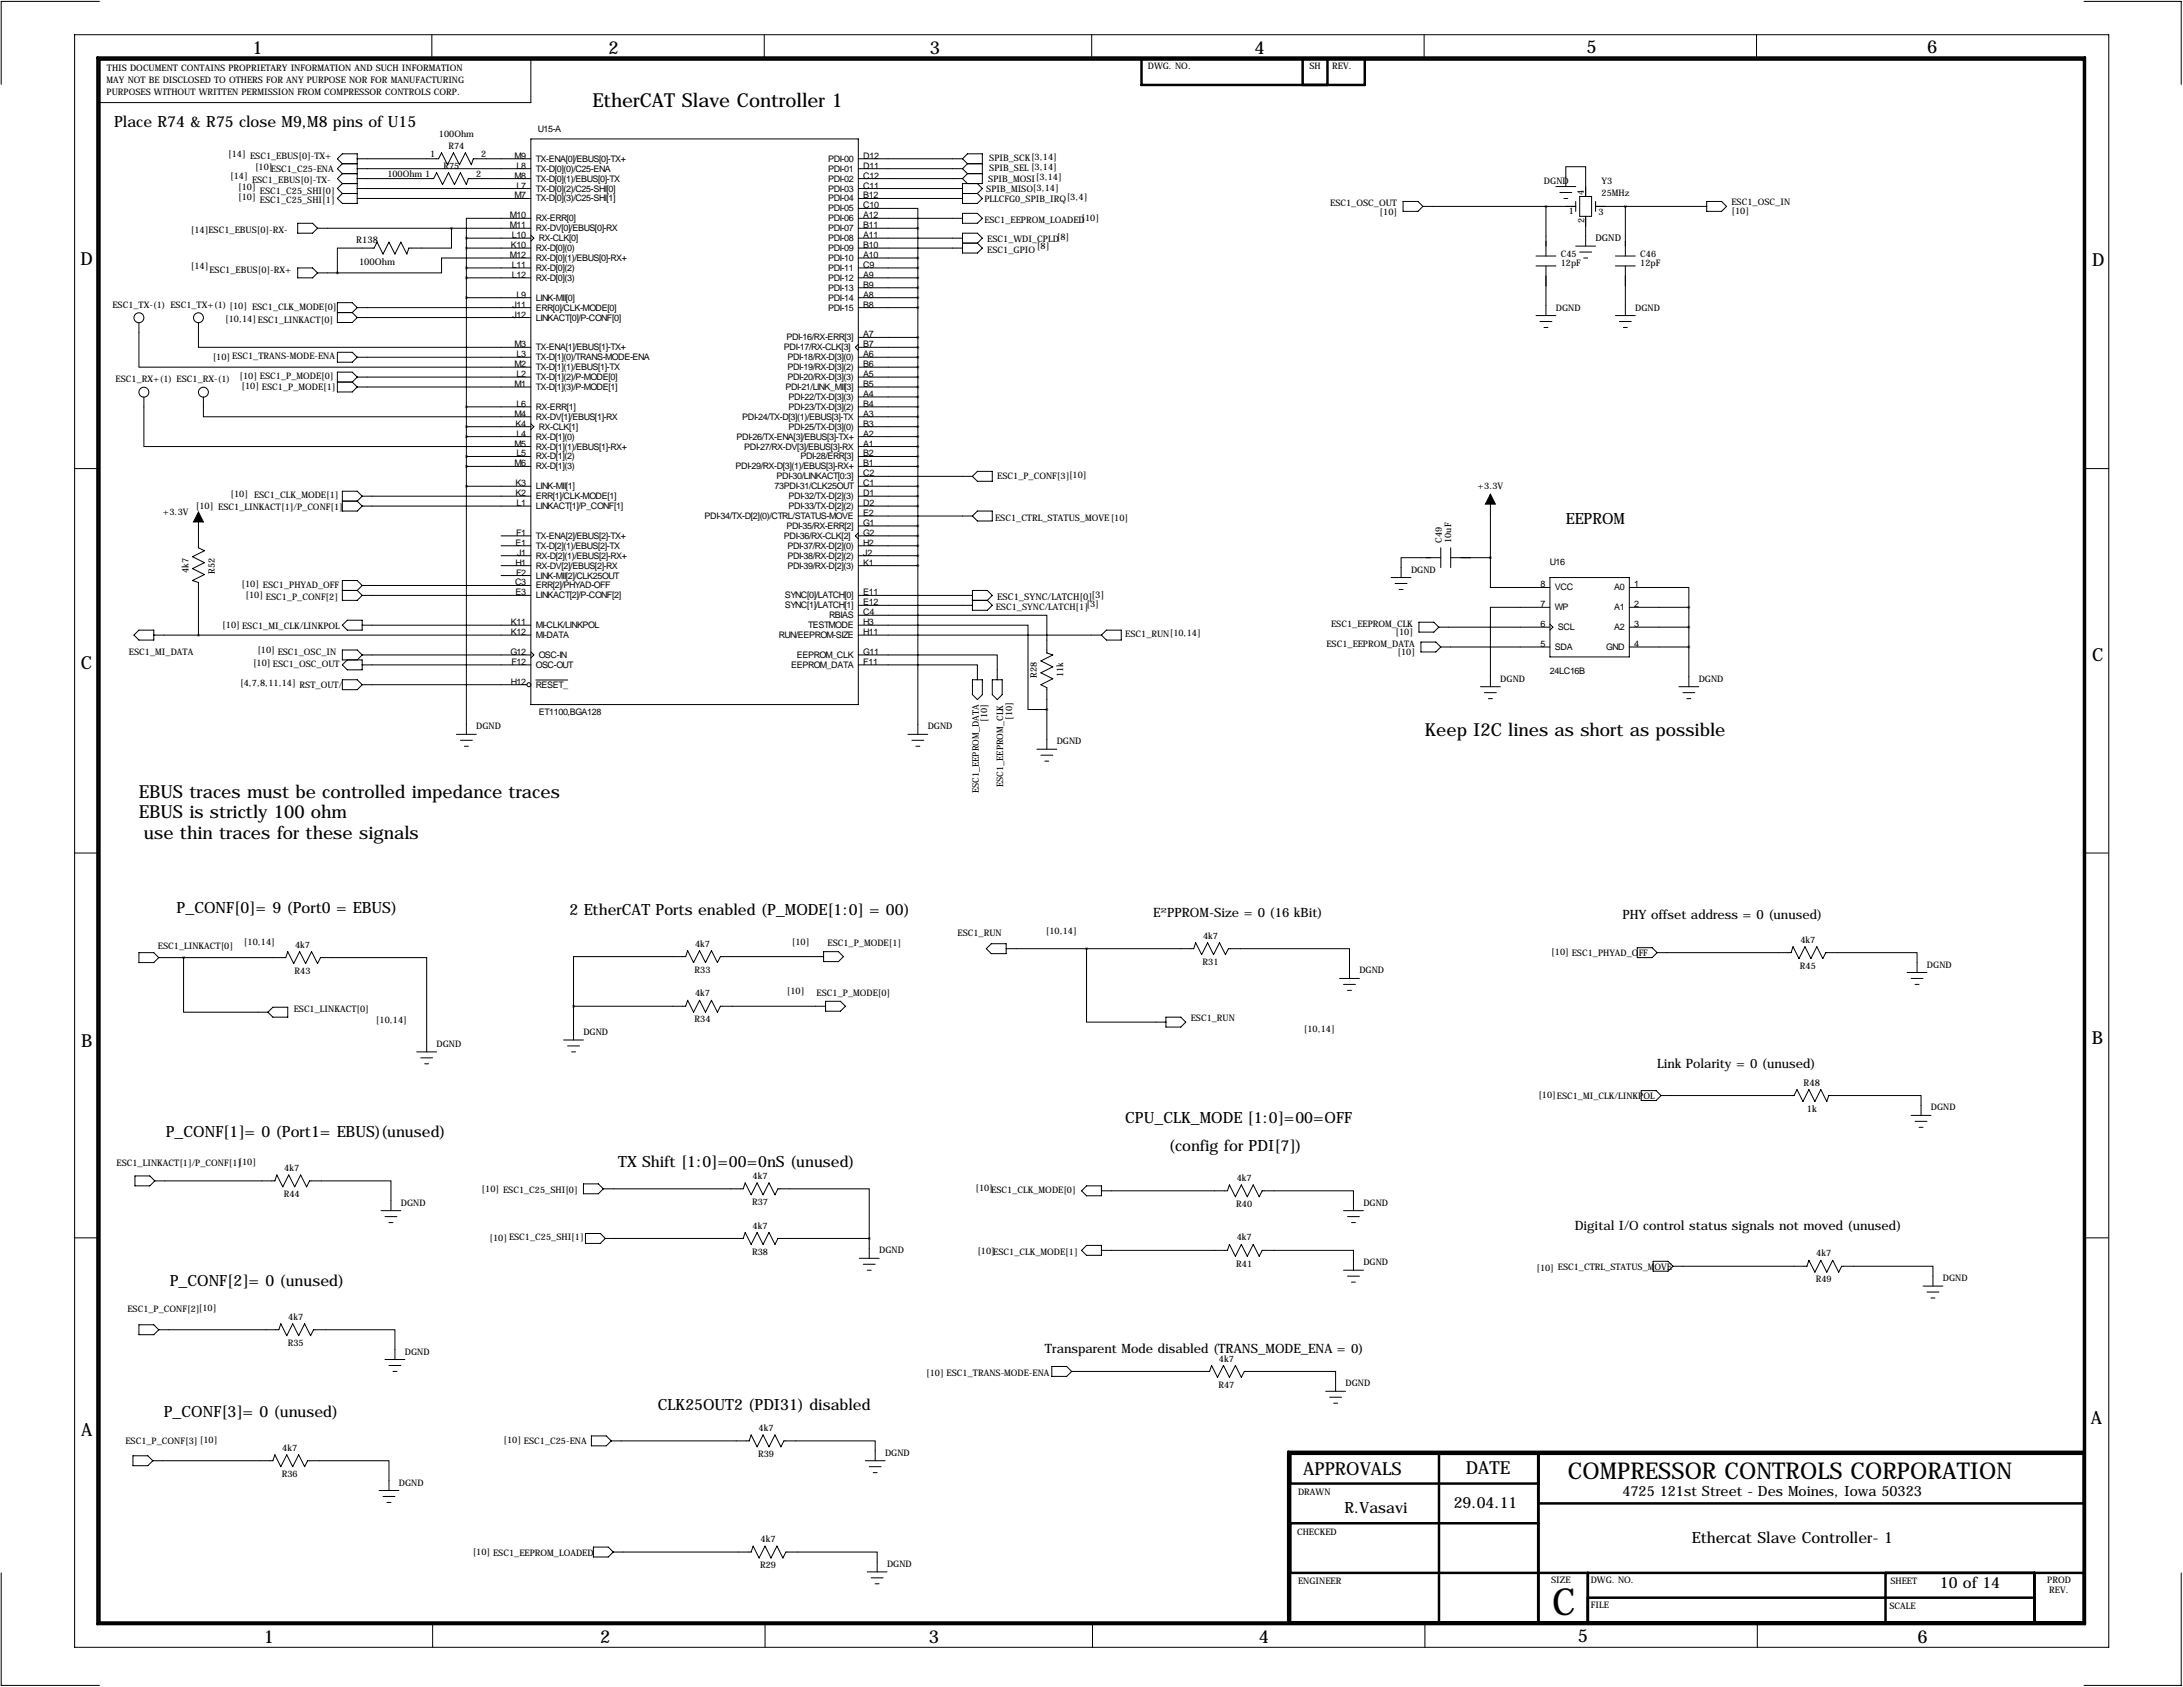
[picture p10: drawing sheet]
<svg xmlns="http://www.w3.org/2000/svg" width="559mm" height="432mm" viewBox="0 0 559 432" stroke-linecap="round" stroke-linejoin="round" font-family="sans-serif">
<defs><g id="words">
<text font-size="9.6" x="397.3" y="413.5">C</text>
<text font-size="5.9" x="401.4" y="378.6">COMPRESSOR CONTROLS CORPORATION</text>
<text font-size="4.9" x="151.6" y="27.4">EtherCAT Slave Controller 1</text>
<g font-size="4.6">
<text x="64.6" y="13.7">1</text>
<text x="155.8" y="13.7">2</text>
<text x="238" y="13.7">3</text>
<text x="321.1" y="13.7">4</text>
<text x="406.1" y="13.5">5</text>
<text x="493.3" y="13.5">6</text>
<text x="20.6" y="67.9">D</text>
<text x="535.6" y="68.1">D</text>
<text x="20.7" y="171.1">C</text>
<text x="535.5" y="169.2">C</text>
<text x="364.7" y="188.5">Keep I2C lines as short as possible</text>
<text x="35.6" y="204.2">EBUS traces must be controlled impedance traces</text>
<text x="35.6" y="209.3">EBUS is strictly 100 ohm</text>
<text x="36.8" y="214.6">use thin traces for these signals</text>
<text x="20.8" y="268.1">B</text>
<text x="535.4" y="267.2">B</text>
<text x="535.2" y="364.5">A</text>
<text x="20.8" y="367.5">A</text>
<text x="333.6" y="377.4">APPROVALS</text>
<text x="375.2" y="377.2">DATE</text>
<text x="67.5" y="420.6">1</text>
<text x="153.6" y="420.6">2</text>
<text x="237.8" y="420.6">3</text>
<text x="322.2" y="420.5">4</text>
<text x="403.9" y="420.4">5</text>
<text x="490.9" y="420.6">6</text>
</g>
<g font-size="4">
<text x="29.2" y="32.5">Place R74 &amp; R75 close M9,M8 pins of U15</text>
<text x="400.8" y="134.1">EEPROM</text>
<text x="45.2" y="233.7">P_CONF[0]= 9 (Port0 = EBUS)</text>
<text x="145.8" y="234.2">2 EtherCAT Ports enabled (P_MODE[1:0] = 00)</text>
<text x="288" y="287.5">CPU_CLK_MODE [1:0]=00=OFF</text>
<text x="42.4" y="291.1">P_CONF[1]= 0 (Port1= EBUS)(unused)</text>
<text x="158.2" y="298.7">TX Shift [1:0]=00=0nS (unused)</text>
<text x="299.2" y="294.6">(config for PDI[7])</text>
<text x="43.4" y="329.2">P_CONF[2]= 0 (unused)</text>
<text x="41.9" y="362.7">P_CONF[3]= 0 (unused)</text>
<text x="168.4" y="360.9">CLK25OUT2 (PDI31) disabled</text>
<text x="344.2" y="387.3">R.Vasavi</text>
<text x="372.1" y="386.1">29.04.11</text>
<text x="433.1" y="395">Ethercat Slave Controller- 1</text>
<text x="496.6" y="406.4">10 of 14</text>
</g>
<text font-size="3.6" x="415.3" y="383">4725 121st Street - Des Moines, Iowa 50323</text>
<g font-size="3.3">
<text x="295.1" y="234.7">E²PPROM-Size = 0 (16 kBit)</text>
<text x="415.3" y="235.2">PHY offset address = 0 (unused)</text>
<text x="424.2" y="273.3">Link Polarity = 0 (unused)</text>
<text x="403.1" y="314.7">Digital I/O control status signals not moved (unused)</text>
<text x="267.5" y="346.2">Transparent Mode disabled (TRANS_MODE_ENA = 0)</text>
</g>
<g font-size="2.4">
<text x="91.2" y="62.2">R138</text>
<text x="408.4" y="61.7">DGND</text>
<text x="91.9" y="67.7">100Ohm</text>
<text x="255.3" y="153.7">ESC1_SYNC/LATCH[0]</text>
<text x="279.4" y="153">[3]</text>
<text x="461.7" y="277.9">R48</text>
<text x="462.5" y="284.6">1k</text>
</g>
<g font-size="2.3">
<text x="293.8" y="17.6">DWG. NO.</text>
<text x="335.2" y="17.7">SH</text>
<text x="341" y="17.7">REV.</text>
<text x="27.3" y="21.1">MAY NOT BE DISCLOSED TO OTHERS FOR ANY PURPOSE NOR FOR MANUFACTURING</text>
<text x="27.4" y="18.3">THIS DOCUMENT CONTAINS PROPRIETARY INFORMATION AND SUCH INFORMATION</text>
<text x="27.3" y="24.2">PURPOSES WITHOUT WRITTEN PERMISSION FROM COMPRESSOR CONTROLS CORP.</text>
<text x="112.4" y="35.1">100Ohm</text>
<text x="137.7" y="33.8">U15-A</text>
<text x="58.4" y="40.2">[14] ESC1_EBUS[0]-TX+</text>
<text x="110.1" y="40.2">1</text>
<text x="114.8" y="38.1">R74</text>
<text x="123.1" y="40.1">2</text>
<text x="131.7" y="40.6">M9</text>
<text x="137.2" y="41.4">TX-ENA[0]/EBUS[0]-TX+</text>
<text x="212" y="41.4">PDI-00</text>
<text x="221" y="40.6">D12</text>
<text x="253.2" y="41.1">SPIB_SCK[3,14]</text>
<text x="58.9" y="45.8">[14]</text>
<text x="64.5" y="46.7">ESC1_EBUS[0]-TX-</text>
<text x="65.3" y="43.5">[10]ESC1_C25-ENA</text>
<text x="99.2" y="45.3">100Ohm 1</text>
<text x="113.5" y="43.2">R75</text>
<text x="121.9" y="45.2">2</text>
<text x="131.7" y="45.7">M8</text>
<text x="132.2" y="43.2">L8</text>
<text x="137.2" y="43.9">TX-D[0](0)/C25-ENA</text>
<text x="137.2" y="46.5">TX-D[0](1)/EBUS[0]-TX</text>
<text x="212" y="46.5">PDI-02</text>
<text x="212" y="43.9">PDI-01</text>
<text x="221" y="45.7">C12</text>
<text x="221" y="43.2">D11</text>
<text x="253" y="46.5">SPIB_MOSI[3,14]</text>
<text x="253.2" y="43.7">SPIB_SEL[3,14]</text>
<text x="395.2" y="47">DGND</text>
<text x="410" y="47">Y3</text>
<text x="61" y="48.6">[10]</text>
<text x="61" y="51.1">[10]</text>
<text x="66.5" y="49.5">ESC1_C25_SHI[0]</text>
<text x="66.5" y="52.1">ESC1_C25_SHI[1]</text>
<text x="131.7" y="50.8">M7</text>
<text x="132.2" y="48.3">L7</text>
<text x="137.2" y="49">TX-D[0](2)/C25-SHI[0]</text>
<text x="137.2" y="51.6">TX-D[0](3)/C25-SHI[1]</text>
<text x="212" y="49">PDI-03</text>
<text x="212" y="51.6">PDI-04</text>
<text x="221" y="48.3">C11</text>
<text x="221" y="50.8">B12</text>
<text x="221" y="53.3">C10</text>
<text x="252" y="51.8">PLLCFG0_SPIB_IRQ</text>
<text x="252.5" y="49">SPIB_MISO[3,14]</text>
<text x="273" y="51.1">[3,4]</text>
<text x="340.5" y="52.8">ESC1_OSC_OUT</text>
<text x="405.4" y="49.8" transform="rotate(-90 405.4 49.8)">4</text>
<text x="410" y="50.3">25MHz</text>
<text x="443.2" y="52.6">ESC1_OSC_IN</text>
<text x="48.9" y="59.5">[14]ESC1_EBUS[0]-RX-</text>
<text x="130.5" y="55.9">M10</text>
<text x="130.5" y="58.4">M11</text>
<text x="137.2" y="56.6">RX-ERR[0]</text>
<text x="137.2" y="59.2">RX-DV[0]/EBUS[0]-RX</text>
<text x="212" y="54.1">PDI-05</text>
<text x="212" y="56.6">PDI-06</text>
<text x="212" y="59.2">PDI-07</text>
<text x="221" y="55.9">A12</text>
<text x="221" y="58.4">B11</text>
<text x="252" y="57.1">ESC1_EEPROM_LOADED</text>
<text x="276.9" y="56.5">[10]</text>
<text x="353.2" y="55">[10]</text>
<text x="401.6" y="54.7">1</text>
<text x="405.6" y="57.1" transform="rotate(-90 405.6 57.1)">2</text>
<text x="409.2" y="54.9">3</text>
<text x="443.2" y="54.7">[10]</text>
<text x="130.8" y="63.5">K10</text>
<text x="131.1" y="61">L10</text>
<text x="137.2" y="64.3">RX-D[0](0)</text>
<text x="137.9" y="61.7">RX-CLK[0]</text>
<text x="212" y="61.7">PDI-08</text>
<text x="212" y="64.3">PDI-09</text>
<text x="221" y="61">A11</text>
<text x="221" y="63.5">B10</text>
<text x="252.7" y="62">ESC1_WDI_CPLD[8]</text>
<text x="252.7" y="64.8">ESC1_GPIO</text>
<text x="265.4" y="63.8">[8]</text>
<text x="399.5" y="65.8">C45</text>
<text x="419.9" y="65.8">C46</text>
<text x="48.9" y="68.9">[14]</text>
<text x="53.6" y="69.8">ESC1_EBUS[0]-RX+</text>
<text x="130.5" y="66">M12</text>
<text x="131.1" y="68.6">L11</text>
<text x="131.1" y="71.1">L12</text>
<text x="137.2" y="66.8">RX-D[0](1)/EBUS[0]-RX+</text>
<text x="137.2" y="69.3">RX-D[0](2)</text>
<text x="137.2" y="71.9">RX-D[0](3)</text>
<text x="212" y="66.8">PDI-10</text>
<text x="212" y="69.3">PDI-11</text>
<text x="212" y="71.9">PDI-12</text>
<text x="221" y="66">A10</text>
<text x="221" y="68.6">C9</text>
<text x="221" y="71.1">A9</text>
<text x="399.5" y="68.2">12pF</text>
<text x="419.9" y="68.2">12pF</text>
<text x="132.2" y="76.2">L9</text>
<text x="137.2" y="77">LINK-MII[0]</text>
<text x="212" y="74.4">PDI-13</text>
<text x="212" y="77">PDI-14</text>
<text x="221" y="73.7">B9</text>
<text x="221" y="76.2">A8</text>
<text x="28.8" y="78.7">ESC1_TX-(1) ESC1_TX+(1) [10] ESC1_CLK_MODE[0]</text>
<text x="57.6" y="82.4">[10,14] ESC1_LINKACT[0]</text>
<text x="131.2" y="78.7">J11</text>
<text x="131.2" y="81.3">J12</text>
<text x="137.2" y="79.5">ERR[0]/CLK-MODE[0]</text>
<text x="137.2" y="82">LINKACT[0]/P-CONF[0]</text>
<text x="212" y="79.5">PDI-15</text>
<text x="221" y="78.7">B8</text>
<text x="398.3" y="79.5">DGND</text>
<text x="418.6" y="79.5">DGND</text>
<text x="131.7" y="88.9">M3</text>
<text x="137.2" y="89.7">TX-ENA[1]/EBUS[1]-TX+</text>
<text x="200.7" y="89.7">PDI-17/RX-CLK[3]</text>
<text x="201.3" y="87.1">PDI-16/RX-ERR[3]</text>
<text x="221" y="86.4">A7</text>
<text x="221" y="88.9">B7</text>
<text x="54.4" y="92">[10] ESC1_TRANS-MODE-ENA</text>
<text x="131.7" y="94">M2</text>
<text x="132.2" y="91.4">L3</text>
<text x="137.2" y="92.2">TX-D[1](0)/TRANS-MODE-ENA</text>
<text x="137.2" y="94.7">TX-D[1](1)/EBUS[1]-TX</text>
<text x="201.6" y="92.2">PDI-18/RX-D[3](0)</text>
<text x="201.6" y="94.7">PDI-19/RX-D[3](2)</text>
<text x="221" y="91.4">A6</text>
<text x="221" y="94">B6</text>
<text x="29.6" y="97.8">ESC1_RX+(1) ESC1_RX-(1)</text>
<text x="61.3" y="97.1">[10] ESC1_P_MODE[0]</text>
<text x="61.8" y="99.7">[10] ESC1_P_MODE[1]</text>
<text x="131.7" y="99.1">M1</text>
<text x="132.2" y="96.5">L2</text>
<text x="137.2" y="97.3">TX-D[1](2)/P-MODE[0]</text>
<text x="137.2" y="99.8">TX-D[1](3)/P-MODE[1]</text>
<text x="201" y="99.8">PDI-21/LINK_MII[3]</text>
<text x="201.6" y="97.3">PDI-20/RX-D[3](3)</text>
<text x="221" y="96.5">A5</text>
<text x="221" y="99.1">B5</text>
<text x="221" y="101.6">A4</text>
<text x="131.7" y="106.7">M4</text>
<text x="132.2" y="104.1">L6</text>
<text x="137.2" y="104.9">RX-ERR[1]</text>
<text x="137.2" y="107.4">RX-DV[1]/EBUS[1]-RX</text>
<text x="190" y="107.4">PDI-24/TX-D[3](1)/EBUS[3]-TX</text>
<text x="201.8" y="102.4">PDI-22/TX-D[3](3)</text>
<text x="201.8" y="104.9">PDI-23/TX-D[3](2)</text>
<text x="221" y="104.1">B4</text>
<text x="221" y="106.7">A3</text>
<text x="132" y="109.2">K4</text>
<text x="132.2" y="111.8">L4</text>
<text x="137.2" y="112.5">RX-D[1](0)</text>
<text x="137.9" y="110">RX-CLK[1]</text>
<text x="188.5" y="112.5">PDI-26/TX-ENA[3]/EBUS[3]-TX+</text>
<text x="201.8" y="110">PDI-25/TX-D[3](0)</text>
<text x="221" y="109.2">B3</text>
<text x="221" y="111.8">A2</text>
<text x="131.7" y="114.3">M5</text>
<text x="131.7" y="119.4">M6</text>
<text x="132.2" y="116.8">L5</text>
<text x="137.2" y="115.1">RX-D[1](1)/EBUS[1]-RX+</text>
<text x="137.2" y="117.6">RX-D[1](2)</text>
<text x="190.5" y="115.1">PDI-27/RX-DV[3]/EBUS[3]-RX</text>
<text x="204.9" y="117.6">PDI-28/ERR[3]</text>
<text x="221" y="114.3">A1</text>
<text x="221" y="116.8">B2</text>
<text x="221" y="119.4">B1</text>
<text x="132" y="124.5">K3</text>
<text x="137.2" y="120.1">RX-D[1](3)</text>
<text x="137.2" y="125.2">LINK-MII[1]</text>
<text x="188.3" y="120.1">PDI-29/RX-D[3](1)/EBUS[3]-RX+</text>
<text x="198.3" y="125.2">73PDI-31/CLK25OUT</text>
<text x="198.8" y="122.7">PDI-30/LINKACT[0:3]</text>
<text x="221" y="121.9">C2</text>
<text x="221" y="124.5">C1</text>
<text x="255.3" y="122.7">ESC1_P_CONF[3][10]</text>
<text x="378.2" y="125.2">+3.3V</text>
<text x="41.7" y="131.8">+3.3V</text>
<text x="50.1" y="130.4">[10] ESC1_LINKACT[1]/P_CONF[1]</text>
<text x="59" y="127.1">[10] ESC1_CLK_MODE[1]</text>
<text x="132" y="127">K2</text>
<text x="132.2" y="129.5">L1</text>
<text x="137.2" y="127.8">ERR[1]/CLK-MODE[1]</text>
<text x="137.2" y="130.3">LINKACT[1]/P_CONF[1]</text>
<text x="201.8" y="127.8">PDI-32/TX-D[2](3)</text>
<text x="201.8" y="130.3">PDI-33/TX-D[2](2)</text>
<text x="221" y="127">D1</text>
<text x="221" y="129.5">D2</text>
<text x="132.1" y="137.2">F1</text>
<text x="137.2" y="137.9">TX-ENA[2]/EBUS[2]-TX+</text>
<text x="180.4" y="132.8">PDI-34/TX-D[2](0)/CTRL/STATUS-MOVE</text>
<text x="200.7" y="137.9">PDI-36/RX-CLK[2]</text>
<text x="201.3" y="135.4">PDI-35/RX-ERR[2]</text>
<text x="221" y="132.1">E2</text>
<text x="221" y="134.6">G1</text>
<text x="221" y="137.2">G2</text>
<text x="254.7" y="133.4">ESC1_CTRL_STATUS_MOVE[10]</text>
<text x="132" y="139.7">E1</text>
<text x="132.4" y="142.2">J1</text>
<text x="137.2" y="140.5">TX-D[2](1)/EBUS[2]-TX</text>
<text x="137.2" y="143">RX-D[2](1)/EBUS[2]-RX+</text>
<text x="201.6" y="140.5">PDI-37/RX-D[2](0)</text>
<text x="201.6" y="143">PDI-38/RX-D[2](2)</text>
<text x="221" y="139.7">H2</text>
<text x="221" y="142.2">J2</text>
<text x="369.1" y="138.9" transform="rotate(-90 369.1 138.9)">C49</text>
<text x="371.4" y="138.9" transform="rotate(-90 371.4 138.9)">10uF</text>
<text x="48.3" y="146.7" transform="rotate(-90 48.3 146.7)">4k7</text>
<text x="55" y="146.8" transform="rotate(-90 55 146.8)">R52</text>
<text x="131.9" y="149.9">C3</text>
<text x="132" y="144.8">H1</text>
<text x="132.1" y="147.3">F2</text>
<text x="137.2" y="145.5">RX-DV[2]/EBUS[2]-RX</text>
<text x="137.2" y="148.1">LINK-MII[2]/CLK25OUT</text>
<text x="201.6" y="145.5">PDI-39/RX-D[2](3)</text>
<text x="221" y="144.8">K1</text>
<text x="361.2" y="146.6">DGND</text>
<text x="396.7" y="144.5">U16</text>
<text x="61.8" y="150.2">[10] ESC1_PHYAD_OFF</text>
<text x="62.8" y="153">[10]</text>
<text x="68.1" y="153.7">ESC1_P_CONF[2]</text>
<text x="132" y="152.4">E3</text>
<text x="137.2" y="150.6">ERR[2]/PHYAD-OFF</text>
<text x="137.2" y="153.2">LINKACT[2]/P-CONF[2]</text>
<text x="200.9" y="153.2">SYNC[0]/LATCH[0]</text>
<text x="200.9" y="155.7">SYNC[1]/LATCH[1]</text>
<text x="221" y="152.4">E11</text>
<text x="221" y="154.9">E12</text>
<text x="278.1" y="155.3">[3]</text>
<text x="394.3" y="150.4">8</text>
<text x="394.3" y="155.4">7</text>
<text x="398" y="151.1">VCC</text>
<text x="413.2" y="151.1">A0</text>
<text x="418.3" y="150.4">1</text>
<text x="418.3" y="155.4">2</text>
<text x="56.9" y="160.6">[10] ESC1_MI_CLK/LINKPOL</text>
<text x="130.8" y="160">K11</text>
<text x="137.2" y="160.8">MI-CLK/LINKPOL</text>
<text x="206.8" y="160.8">TESTMODE</text>
<text x="212.2" y="158.2">RBIAS</text>
<text x="221" y="157.5">C4</text>
<text x="221" y="160">H3</text>
<text x="254.9" y="156.2">ESC1_SYNC/LATCH[1]</text>
<text x="340.7" y="160.5">ESC1_EEPROM_CLK</text>
<text x="394.3" y="160.5">6</text>
<text x="398" y="156.2">WP</text>
<text x="398.8" y="161.3">SCL</text>
<text x="413.2" y="156.2">A1</text>
<text x="413.2" y="161.3">A2</text>
<text x="418.3" y="160.5">3</text>
<text x="33" y="167.6">ESC1_MI_DATA</text>
<text x="65.9" y="167.2">[10] ESC1_OSC_IN</text>
<text x="130.7" y="167.6">G12</text>
<text x="130.8" y="162.6">K12</text>
<text x="137.2" y="163.3">MI-DATA</text>
<text x="199.3" y="163.3">RUN/EEPROM-SIZE</text>
<text x="221" y="162.6">H11</text>
<text x="221" y="167.6">G11</text>
<text x="288" y="163.1">ESC1_RUN[10,14]</text>
<text x="339.5" y="165.6">ESC1_EEPROM_DATA</text>
<text x="357.2" y="162.6">[10]</text>
<text x="357.7" y="167.7">[10]</text>
<text x="394.3" y="165.6">5</text>
<text x="398" y="166.4">SDA</text>
<text x="411.2" y="166.4">GND</text>
<text x="418.3" y="165.6">4</text>
<text x="64.8" y="170.5">[10] ESC1_OSC_OUT</text>
<text x="130.9" y="170.2">F12</text>
<text x="137.2" y="170.9">OSC-OUT</text>
<text x="137.9" y="168.4">OSC-IN</text>
<text x="202.5" y="170.9">EEPROM_DATA</text>
<text x="203.9" y="168.4">EEPROM_CLK</text>
<text x="221" y="170.2">F11</text>
<text x="265.4" y="173.5" transform="rotate(-90 265.4 173.5)">R28</text>
<text x="272.1" y="173.4" transform="rotate(-90 272.1 173.4)">11k</text>
<text x="396.7" y="172.5">24LC16B</text>
<text x="61.5" y="175.6">[4,7,8,11,14] RST_OUT/</text>
<text x="130.8" y="175.3">H12</text>
<text x="137.2" y="176">RESET_</text>
<text x="384" y="174.5">DGND</text>
<text x="434.8" y="174.5">DGND</text>
<text x="137.9" y="183.1">ET1100,BGA128</text>
<text x="252.7" y="184.8" transform="rotate(-90 252.7 184.8)">[10]</text>
<text x="259.1" y="184.3" transform="rotate(-90 259.1 184.3)">[10]</text>
<text x="121.9" y="186.7">DGND</text>
<text x="237.5" y="186.7">DGND</text>
<text x="270.5" y="190.5">DGND</text>
<text x="250.5" y="203" transform="rotate(-90 250.5 203)">ESC1_EEPROM_DATA</text>
<text x="256.8" y="201.4" transform="rotate(-90 256.8 201.4)">ESC1_EEPROM_CLK</text>
<text x="245.1" y="239.5">ESC1_RUN</text>
<text x="267.7" y="239.1">[10,14]</text>
<text x="40.4" y="242.8">ESC1_LINKACT[0]</text>
<text x="62.5" y="241.9">[10,14]</text>
<text x="75.6" y="242.6">4k7</text>
<text x="177.9" y="242.3">4k7</text>
<text x="202.7" y="241.9">[10]</text>
<text x="211.8" y="242.1">ESC1_P_MODE[1]</text>
<text x="308" y="240.3">4k7</text>
<text x="397.1" y="244.4">[10] ESC1_PHYAD_OFF</text>
<text x="460.9" y="241.3">4k7</text>
<text x="75.4" y="249.3">R43</text>
<text x="177.8" y="249">R33</text>
<text x="307.8" y="247">R31</text>
<text x="348" y="249.2">DGND</text>
<text x="460.7" y="248">R45</text>
<text x="493.3" y="247.6">DGND</text>
<text x="177.9" y="255">4k7</text>
<text x="201.4" y="254.3">[10]</text>
<text x="209" y="255">ESC1_P_MODE[0]</text>
<text x="75.2" y="259.1">ESC1_LINKACT[0]</text>
<text x="96.2" y="262">[10,14]</text>
<text x="177.8" y="261.7">R34</text>
<text x="304.8" y="261.4">ESC1_RUN</text>
<text x="111.8" y="268">DGND</text>
<text x="149.4" y="264.9">DGND</text>
<text x="333.8" y="264.2">[10,14]</text>
<text x="393.8" y="281">[10]ESC1_MI_CLK/LINKPOL</text>
<text x="494.3" y="284.2">DGND</text>
<text x="29.8" y="298.4">ESC1_LINKACT[1]/P_CONF[1][10]</text>
<text x="72.8" y="299.7">4k7</text>
<text x="123.3" y="305.1">[10] ESC1_C25_SHI[0]</text>
<text x="192.7" y="301.8">4k7</text>
<text x="249.7" y="304.9">[10]ESC1_CLK_MODE[0]</text>
<text x="316.6" y="302.3">4k7</text>
<text x="72.6" y="306.4">R44</text>
<text x="102.6" y="308.6">DGND</text>
<text x="192.5" y="308.4">R37</text>
<text x="316.5" y="309">R40</text>
<text x="349" y="308.6">DGND</text>
<text x="125.3" y="317.6">[10] ESC1_C25_SHI[1]</text>
<text x="192.7" y="314.5">4k7</text>
<text x="316.6" y="317.5">4k7</text>
<text x="192.5" y="321.1">R38</text>
<text x="225" y="320.8">DGND</text>
<text x="250.2" y="320.9">[10]ESC1_CLK_MODE[1]</text>
<text x="349" y="323.8">DGND</text>
<text x="464.9" y="321.6">4k7</text>
<text x="316.5" y="324.2">R41</text>
<text x="393.3" y="325.2">[10] ESC1_CTRL_STATUS_MOVE</text>
<text x="464.8" y="328.3">R49</text>
<text x="497.3" y="327.9">DGND</text>
<text x="32.6" y="335.8">ESC1_P_CONF[2][10]</text>
<text x="73.8" y="337.8">4k7</text>
<text x="73.6" y="344.5">R35</text>
<text x="103.6" y="346.7">DGND</text>
<text x="237.1" y="352.1">[10] ESC1_TRANS-MODE-ENA</text>
<text x="312" y="348.5">4k7</text>
<text x="311.9" y="355.2">R47</text>
<text x="344.4" y="354.8">DGND</text>
<text x="32.1" y="369.6">ESC1_P_CONF[3] [10]</text>
<text x="72.3" y="371.3">4k7</text>
<text x="128.9" y="369.4">[10] ESC1_C25-ENA</text>
<text x="194.2" y="366.3">4k7</text>
<text x="194" y="373">R39</text>
<text x="226.6" y="372.6">DGND</text>
<text x="72.1" y="378">R36</text>
<text x="102.1" y="380.2">DGND</text>
<text x="332.3" y="382.8">DRAWN</text>
<text x="194.7" y="394.7">4k7</text>
<text x="332" y="392.9">CHECKED</text>
<text x="121" y="398.1">[10] ESC1_EEPROM_LOADED</text>
<text x="194.6" y="401.4">R29</text>
<text x="227.1" y="401.1">DGND</text>
<text x="332.3" y="405.4">ENGINEER</text>
<text x="397.1" y="405.1">SIZE</text>
<text x="407.2" y="405.1">DWG. NO.</text>
<text x="483.9" y="405.4">SHEET</text>
<text x="524.1" y="405.1">PROD</text>
<text x="524.6" y="407.7">REV.</text>
<text x="407.2" y="411.5">FILE</text>
<text x="483.7" y="411.7">SCALE</text>
</g>
</g></defs>
<g fill="none" stroke="#000" stroke-width=".26">
<path d="M19.1 8.9h520.7v412.7h-520.7zM25.5 .4h-25.2v21.2M110.5 8.9v6.3M143.1 15.2h-7.2v11.1h-110.9M195.6 8.9v6.3M279.5 8.9v6.3M364.5 8.9v6.3M449.6 8.9v6.3M533.5 .4h24.8v21.2M135.9 35.6h83.8v144.7h-83.8zM76.2 57.1h3.8l1.3 1.3-1.3 1.3h-3.8zM81.3 58.4h54.6"/>
<path d="M87.6 41.9l-1.2-1.3 1.2-1.2h3.8v12.7h-3.8l-1.2-1.3 1.2-1.3M87.6 44.4h3.8M87.6 41.9l-1.2 1.3 1.2 1.2M87.6 41.9h3.8M87.6 47h3.8M87.6 47l-1.2 1.3 1.2 1.2M87.6 49.5h3.8M87.6 44.4l-1.2 1.3 1.2 1.3M91.4 40.6h20.9l.7-1.5 1.6 3.1 1.5-3.1 1.5 3.1 1.5-3.1 1.5 3.1 .6-1.6h14.7M91.4 43.2h44.5M91.4 45.7h19.6l.8-1.5 1.5 3 1.5-3 1.5 3 1.6-3 1.5 3 .5-1.5h16M91.4 48.3h44.5"/>
<path d="M91.4 50.8h44.5M115.6 58.4v5.1h-11l-.5 1.5-1.5-3-1.5 3-1.5-3-1.6 3-1.5-3-.7 1.5h-9.4v6.3M135.9 55.9h-16.5v5.1M219.7 53.3h15.2v5.1M219.7 40.6h26.7M219.7 43.2h26.7M219.7 45.7h26.7M219.7 48.3h26.7M219.7 50.8h26.7M219.7 55.9h26.7M219.7 58.4h15.2M234.9 58.4v129.6"/>
<path d="M246.4 40.6l1.2-1.2h3.9v7.6h-5.1v5.1h3.8l1.3-1.3-1.3-1.3M246.4 49.5h3.8M246.4 59.7h3.8l1.3 1.3-1.3 1.2 1.3 1.3-1.3 1.3h-3.8zM246.4 54.6h3.8l1.3 1.3-1.3 1.2h-3.8zM246.4 40.6l1.2 1.3M246.4 43.2l1.2 1.2M246.4 45.7l1.2 1.3M247.6 44.4h3.9M247.6 41.9h3.9M247.6 41.9l-1.2 1.3M247.6 44.4l-1.2 1.3M250.2 47l1.3 1.3-1.3 1.2"/>
<path d="M359.2 51.6h3.8l1.2 1.2-1.2 1.3h-3.8zM364.2 52.8h39.2M395.7 52.8v12.7M398.3 47.8h5.1M399.3 49.3h3M400.3 50.8h1M400.8 47.8v-5.1h5.1v7.6v-2.5M403.4 51.6v2.5M404.4 50.3h3v5.1h-3zM405.9 55.4v7.6M408.4 51.6v2.5M408.4 52.8h28.5"/>
<path d="M416.1 52.8v12.7M436.9 51.6h3.8l1.3 1.2-1.3 1.3h-3.8zM76.2 68.6h3.8l1.3 1.2-1.3 1.3h-3.8zM81.3 69.8h5.1M91.4 78.7h44.5M91.4 78.7l-1.2 1.3M91.4 78.7l-1.2-1.2h-3.8v5.1h3.8l1.2-1.3M119.4 61h16.5M119.4 63.5h16.5M119.4 68.6h16.5M119.4 71.1h16.5M119.4 76.2h16.5"/>
<path d="M119.4 61v127M135.9 66h-22.9v3.8h-26.6M135.9 60.2l.8 .8-.8 .7M219.7 61h26.7M219.7 63.5h26.7M219.7 66h15.2M219.7 68.6h15.2M219.7 71.1h15.2M219.7 76.2h15.2M219.7 78.7h15.2M219.7 73.7h15.2M246.4 62.2h3.8"/>
<path d="M393.2 65.5h5.1M393.2 68.1h5.1M395.7 68.1v12.7M403.4 63h5M404.4 64.5h3M405.4 66h1M413.5 65.5h5.1M413.5 68.1h5.1M416.1 68.1v12.7M35.6 82.6v11.4h100.3M50.8 82.6v6.3h85.1M86.4 80h3.8"/>
<path d="M86.4 90.2h3.8l1.2 1.2-1.2 1.3h-3.8zM86.4 97.8h3.8M90.2 80l1.2 1.3M90.2 97.8l1.2 1.3M91.4 81.3h44.5M91.4 91.4h44.5M91.4 96.5h44.5M91.4 99.1h44.5M91.4 96.5l-1.2-1.3h-3.8v5.1h3.8l1.2-1.2M91.4 96.5l-1.2 1.3M219.7 88.9h15.2M219.7 91.4h15.2"/>
<path d="M219.7 94h15.2M219.7 96.5h15.2M219.7 99.1h15.2M219.7 86.4h15.2M219.7 88.1l-.8 .8 .8 .8M393.2 80.8h5.1M394.2 82.3h3.1M395.2 83.8h1M413.5 80.8h5.1M414.5 82.3h3.1M415.5 83.8h1.1M19.2 119.9h6.4"/>
<path d="M36.8 101.6v12.7h99.1M52.1 101.6v5.1h83.8M119.4 104.1h16.5M119.4 109.2h16.5M119.4 111.8h16.5M119.4 116.8h16.5M119.4 119.4h16.5M135.9 108.5l.8 .7-.8 .8M219.7 104.1h15.2M219.7 106.7h15.2M219.7 109.2h15.2M219.7 111.8h15.2"/>
<path d="M219.7 114.3h15.2M219.7 116.8h15.2M219.7 119.4h15.2M219.7 101.6h15.2M533.4 119.9h6.4M50.8 131.1v9.1l1.5 .8-3 1.5 3 1.5-3 1.5 3 1.6-3 1.5 1.5 .5v13.5M87.6 128.3h3.8M91.4 128.3l1.3 1.2M92.7 127h43.2M92.7 129.5h43.2M92.7 127l-1.3-1.3h-3.8v5.1h3.8l1.3-1.3M92.7 127l-1.3 1.3"/>
<path d="M119.4 124.5h16.5M128.3 137.2h7.6M128.3 139.7h7.6M219.7 124.5h15.2M219.7 127h15.2M219.7 129.5h15.2M219.7 137.2h15.2M219.7 139.7h15.2M219.7 121.9h29.2M219.7 132.1h29.2M219.7 134.6h15.2M219.7 136.4l-.8 .8 .8 .7"/>
<path d="M248.9 121.9l1.3-1.3h3.8v2.6h-3.8zM248.9 132.1l1.3-1.3h3.8v2.5h-3.8zM381.5 126.5v16.2M87.6 151.1h3.8M91.4 151.1l1.3 1.3M92.7 149.9h43.2M92.7 152.4h43.2M92.7 149.9l-1.3-1.3h-3.8v5.1h3.8l1.3-1.3M92.7 149.9l-1.3 1.2M128.3 142.2h7.6M128.3 144.8h7.6M128.3 147.3h7.6"/>
<path d="M219.7 157.5h48.3v9.6l1.5 .5-3.1 1.6 3.1 1.5-3.1 1.5 3.1 1.5-3.1 1.6 1.6 .7v15.8M219.7 142.2h15.2M219.7 144.8h15.2M219.7 152.4h29.2M219.7 154.9h29.2M248.9 151.1h3.8l1.3 1.3-1.3 1.3 1.3 1.2-1.3 1.3h-3.8zM248.9 153.7h3.8M356.1 147.8h5.1M357.1 149.4h3.1M358.1 150.9h1.1M363.2 159.3h3.8l1.3 1.2-1.3 1.3h-3.8zM368.8 142.7h-10.2v5.1"/>
<path d="M368.8 140.2v5.1M371.3 142.7h10.2M371.3 140.2v5.1M381.5 142.7v7.7h15.2M396.7 155.4h-15.2v20.4M396.7 147.8h20.4v20.3h-20.4zM396.7 159.8l.8 .7-.8 .8M417.1 150.4h15.2v5M417.1 155.4h15.2M432.3 155.4v20.4M34.3 162.6l1.3-1.3h3.8v2.5h-3.8zM39.4 162.6h96.5"/>
<path d="M87.6 174h3.8l1.3 1.3-1.3 1.2h-3.8zM87.6 160l1.3-1.2h3.8v2.5h-3.8zM92.7 160h43.2M92.7 167.6h43.2M92.7 170.2h43.2M92.7 175.3h42.2M92.7 167.6l-1.3 1.3M92.7 167.6l-1.3-1.2h-3.8v2.5h5.1v2.5h-3.8l-1.3-1.2 1.3-1.3M135.9 166.9l.8 .7-.8 .8M137.2 174.1h8.1M219.7 167.6h35.6v6.4M219.7 170.2h30.5v3.8"/>
<path d="M219.7 160h43.4v21.6h4.9M219.7 162.6h62.2M248.9 174h2.6v3.8l-1.3 1.3-1.3-1.3zM254 174h2.5v3.8l-1.2 1.3-1.3-1.3zM283.2 161.3h3.8v2.5h-3.8l-1.3-1.2zM363.7 164.3h3.8l1.3 1.3-1.3 1.3h-3.8zM368.3 160.5h28.4M368.8 165.6h27.9M379 175.8h5M380 177.3h3M381 178.8h1M417.1 165.6h15.2"/>
<path d="M417.1 160.5h15.2M429.8 175.8h5M430.8 177.3h3M431.8 178.8h1M116.8 188h5.1M117.9 189.5h3M118.9 191h1M232.4 188h5.1M233.4 189.5h3.1M234.4 191h1.1M265.4 191.8h5.1M266.4 193.3h3.1"/>
<path d="M267.5 194.8h1M19 218.3h6.5M533.3 218.3h6.4M35.6 243.8h3.8l1.2 1.3-1.2 1.3h-3.8zM40.6 245.1h32.6l.5-1.5 1.5 3 1.5-3 1.5 3 1.6-3 1.5 3 .7-1.5h27.2v24.1M47 245.1v14h21.6M69.8 257.8h3.9v2.5h-3.9l-1.2-1.2zM146.8 257.6h28.7l.5-1.6 1.5 3.1 1.6-3.1 1.5 3.1 1.5-3.1 1.5 3.1 .8-1.5h26.9M146.8 257.6v8.6M210.8 244.9h-26.4l-.8 1.5-1.5-3.1-1.5 3.1-1.5-3.1-1.6 3.1-1.5-3.1-.5 1.6h-28.7v12.7M210.8 243.6h3.8l1.3 1.3-1.3 1.2h-3.8zM211.3 256.3h3.8l1.3 1.3-1.3 1.2h-3.8z"/>
<path d="M252.5 242.8l1.2-1.2h3.9v2.5h-3.9zM257.6 242.8h48l.5-1.5 1.5 3 1.5-3 1.5 3 1.6-3 1.5 3 .8-1.5h30.9v7.6M278.1 242.8v18.8h20.3M342.9 250.4h5.1M343.9 252h3.1M344.9 253.5h1M419.1 242.6h3.8l1.3 1.2-1.3 1.3h-3.8zM424.2 243.8h34.3l.5-1.5 1.5 3.1 1.5-3.1 1.5 3.1 1.6-3.1 1.5 3.1 .8-1.6h23.3v5.1M488.2 248.9h5.1M489.2 250.4h3.1M490.2 252h1M106.7 269.2h5.1"/>
<path d="M107.7 270.8h3M108.7 272.3h1M144.3 266.2h5.1M145.3 267.7h3M146.3 269.2h1M298.4 260.3h3.9l1.2 1.3-1.2 1.3h-3.9zM420.1 279.1h3.8l1.3 1.3-1.3 1.3h-3.8zM425.2 280.4h34l.8-1.5 1.5 3 1.5-3 1.6 3 1.5-3 1.5 3 .5-1.5h23.6v5.1M489.2 285.5h5.1M490.2 287h3.1M491.2 288.5h1.1M19 316.8h6.5"/>
<path d="M34.5 301h3.9l1.2 1.3-1.2 1.2h-3.9zM39.6 302.3h30.8l.5-1.6 1.5 3.1 1.5-3.1 1.5 3.1 1.6-3.1 1.5 3.1 .7-1.5h20.9v7.6M97.5 309.9h5.1M98.6 311.4h3M99.6 312.9h1M149.4 303h3.8l1.2 1.3-1.2 1.3h-3.8zM149.9 315.7h3.8l1.2 1.3-1.2 1.3h-3.8zM154.4 304.3h35.8l.6-1.5 1.5 3 1.5-3 1.5 3 1.5-3 1.6 3 .7-1.5h23.4v12.7M154.9 317h35.3l.6-1.5 1.5 3 1.5-3 1.5 3 1.5-3 1.6 3 .7-1.5h23.4M222.5 317v5.1M276.9 304.8l1.2-1.3h3.8v2.6h-3.8zM281.9 304.8h32.3l.5-1.5 1.5 3 1.6-3 1.5 3 1.5-3 1.5 3 .8-1.5h23.4v5.1"/>
<path d="M343.9 309.9h5.1M344.9 311.4h3.1M345.9 312.9h1.1M533.3 316.8h6.4M35.6 339.1h3.8l1.2 1.3-1.2 1.2h-3.8zM220 322.1h5M221 323.6h3M222 325.1h1M276.9 320l1.2-1.2h3.8v2.5h-3.8zM281.9 320h32.3l.5-1.5 1.5 3.1 1.6-3.1 1.5 3.1 1.5-3.1 1.5 3.1 .8-1.6h23.4v5.1M343.9 325.1h5.1M344.9 326.6h3.1"/>
<path d="M345.9 328.2h1.1M423.2 322.8h3.8l1.2 1.3-1.2 1.3h-3.8zM428.2 324.1h34.3l.5-1.5 1.6 3 1.5-3 1.5 3 1.5-3 1.6 3 .7-1.5h23.4v5.1M492.3 329.2h5M493.3 330.7h3M494.3 332.2h1M40.6 340.4h30.8l.5-1.6 1.5 3.1 1.5-3.1 1.6 3.1 1.5-3.1 1.5 3.1 .8-1.5h20.8v7.6M98.6 348h5M99.6 349.5h3M100.6 351h1M269.2 349.8h3.8l1.3 1.2-1.3 1.3h-3.8zM274.3 351h35.3l.5-1.5 1.6 3.1 1.5-3.1 1.5 3.1 1.5-3.1 1.6 3.1 .7-1.6h23.4v5.1"/>
<path d="M339.3 356.1h5.1M340.4 357.6h3M341.4 359.2h1M34 372.6h3.8l1.3 1.3-1.3 1.3h-3.8zM39.1 373.9h30.7l.6-1.5 1.5 3 1.5-3 1.5 3 1.6-3 1.5 3 .7-1.5h20.9v7.6M151.4 367.5h3.8l1.3 1.3-1.3 1.3h-3.8zM156.5 368.8h35.3l.5-1.5 1.5 3 1.5-3 1.5 3 1.6-3 1.5 3 .8-1.5h23.3v5.1M221.5 373.9h5.1M222.5 375.4h3.1M223.5 376.9h1M97 381.5h5.1M98 383h3.1"/>
<path d="M99.1 384.6h1M151.9 396h3.8l1.3 1.3-1.3 1.2h-3.8zM157 397.3h35.3l.5-1.6 1.5 3.1 1.5-3.1 1.6 3.1 1.5-3.1 1.5 3.1 .8-1.5h23.3v5M.3 402.6v28.8h25.2M110.7 415.3v6.3M195.8 415.3v6.3M222 402.3h5.1M223 403.9h3.1M224 405.4h1M279.7 415.3v6.3M364.7 415.3v6.3M449.8 415.3v6.3"/>
<path d="M558.3 402.6v28.8h-24.8"/>
<circle cx="35.6" cy="81.3" r="1.27"/>
<circle cx="50.8" cy="81.3" r="1.27"/>
<circle cx="36.8" cy="100.4" r="1.27"/>
<circle cx="52.1" cy="100.4" r="1.27"/>
<circle cx="135.4" cy="175.3" r=".51"/>
</g>
<g fill="none" stroke="#000" stroke-width=".63">
<path d="M24.9 14.7h508.8v401h-508.8zM25.5 15.2h508v400.1h-508zM292.2 15h57.2v6.7h-57.2zM333.5 21.7v-6.7h6.3v6.7M330.3 379.7h63.5M368.4 372.1v43.2M393.8 372.1v43.2M533.5 372.1h-203.2v43.2M533.5 371.6h-203.8v43.7M330.3 389.9h63.5M393.8 384.8h139.7M330.3 402.6h203.2"/>
<path d="M406.5 402.6v12.7M406.5 408.9h114.3M482.7 402.6v12.7M520.8 402.6v12.7"/>
</g>
<path d="M50.8 131.1l1.3 2.5h-2.6zM381.5 126.5l1.3 2.5h-2.6z" fill="#000" stroke="#000" stroke-width=".26"/>
<path d="M267.9 181.6a.05 .05 0 0 0 .1 0 .05 .05 0 0 0-.1 0zM395.7 52.8a.05 .05 0 0 0 .1 0 .05 .05 0 0 0-.1 0zM416 52.8a.05 .05 0 0 0 .1 0 .05 .05 0 0 0-.1 0zM234.9 58.4a.05 .05 0 0 0 .1 0 .05 .05 0 0 0-.1 0zM234.9 66a.05 .05 0 0 0 .1 0 .05 .05 0 0 0-.1 0zM234.9 68.6a.05 .05 0 0 0 .1 0 .05 .05 0 0 0-.1 0zM234.9 71.1a.05 .05 0 0 0 .1 0 .05 .05 0 0 0-.1 0zM234.9 73.7a.05 .05 0 0 0 .1 0 .05 .05 0 0 0-.1 0zM234.9 76.2a.05 .05 0 0 0 .1 0 .05 .05 0 0 0-.1 0zM234.9 78.7a.05 .05 0 0 0 .1 0 .05 .05 0 0 0-.1 0zM234.9 86.4a.05 .05 0 0 0 .1 0 .05 .05 0 0 0-.1 0zM234.9 88.9a.05 .05 0 0 0 .1 0 .05 .05 0 0 0-.1 0zM234.9 91.4a.05 .05 0 0 0 .1 0 .05 .05 0 0 0-.1 0zM234.9 94a.05 .05 0 0 0 .1 0 .05 .05 0 0 0-.1 0zM234.9 96.5a.05 .05 0 0 0 .1 0 .05 .05 0 0 0-.1 0zM234.9 99.1a.05 .05 0 0 0 .1 0 .05 .05 0 0 0-.1 0zM234.9 101.6a.05 .05 0 0 0 .1 0 .05 .05 0 0 0-.1 0zM234.9 104.1a.05 .05 0 0 0 .1 0 .05 .05 0 0 0-.1 0zM234.9 106.7a.05 .05 0 0 0 .1 0 .05 .05 0 0 0-.1 0zM234.9 109.2a.05 .05 0 0 0 .1 0 .05 .05 0 0 0-.1 0zM234.9 111.8a.05 .05 0 0 0 .1 0 .05 .05 0 0 0-.1 0zM234.9 114.3a.05 .05 0 0 0 .1 0 .05 .05 0 0 0-.1 0zM234.9 116.8a.05 .05 0 0 0 .1 0 .05 .05 0 0 0-.1 0zM234.9 119.4a.05 .05 0 0 0 .1 0 .05 .05 0 0 0-.1 0zM234.9 124.5a.05 .05 0 0 0 .1 0 .05 .05 0 0 0-.1 0zM234.9 127a.05 .05 0 0 0 .1 0 .05 .05 0 0 0-.1 0zM234.9 129.5a.05 .05 0 0 0 .1 0 .05 .05 0 0 0-.1 0zM234.9 134.6a.05 .05 0 0 0 .1 0 .05 .05 0 0 0-.1 0zM234.9 137.2a.05 .05 0 0 0 .1 0 .05 .05 0 0 0-.1 0zM234.9 139.7a.05 .05 0 0 0 .1 0 .05 .05 0 0 0-.1 0zM234.9 142.2a.05 .05 0 0 0 .1 0 .05 .05 0 0 0-.1 0zM234.9 144.8a.05 .05 0 0 0 .1 0 .05 .05 0 0 0-.1 0zM278.1 242.8a.05 .05 0 0 0 .1 0 .05 .05 0 0 0-.1 0zM115.5 58.4a.05 .05 0 0 0 .1 0 .05 .05 0 0 0-.1 0zM86.3 69.9a.05 .05 0 0 0 .1 0 .05 .05 0 0 0-.1 0z" fill="#000" stroke="#000" stroke-width=".63"/>
<use href="#words"/>
</svg>
